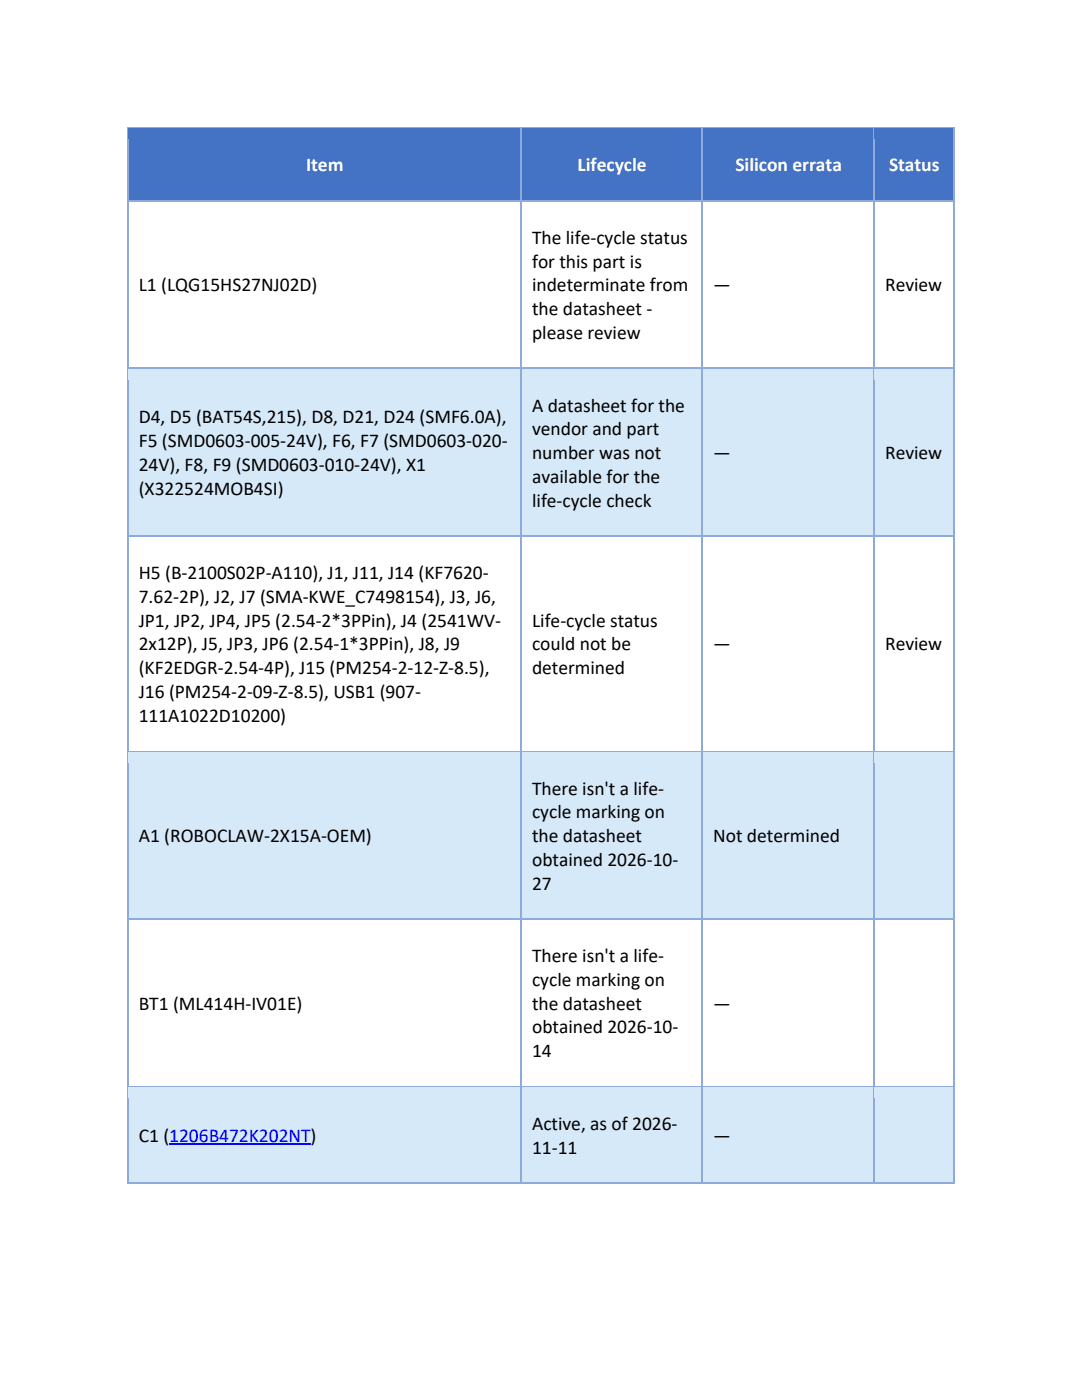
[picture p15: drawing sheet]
<svg xmlns="http://www.w3.org/2000/svg" width="216mm" height="279mm" viewBox="0 0 216 279" stroke-linecap="round" stroke-linejoin="round" font-family="sans-serif">
<defs><g id="words">
<g font-size="3.9" fill="#fff">
<text x="61.1" y="34.1">Item</text>
<text x="115.3" y="34.1">Lifecycle</text>
<text x="146.7" y="34.1">Silicon errata</text>
<text x="177.4" y="34.1">Status</text>
</g>
<g font-size="3.9">
<text x="106.2" y="48.7">The life-cycle status</text>
<text x="106.2" y="53.4">for this part is</text>
<text x="27.7" y="58.2">L1 (LQG15HS27NJ02D)</text>
<text x="106.2" y="58.2">indeterminate from</text>
<text x="142.3" y="58.2">—</text>
<text x="176.6" y="58.2">Review</text>
<text x="106.2" y="62.9">the datasheet -</text>
<text x="106.2" y="67.6">please review</text>
<text x="106.2" y="82.1">A datasheet for the</text>
<text x="27.7" y="84.5">D4, D5 (BAT54S,215), D8, D21, D24 (SMF6.0A),</text>
<text x="27.7" y="89.2">F5 (SMD0603-005-24V), F6, F7 (SMD0603-020-</text>
<text x="106.2" y="86.9">vendor and part</text>
<text x="27.7" y="94">24V), F8, F9 (SMD0603-010-24V), X1</text>
<text x="106.2" y="91.6">number was not</text>
<text x="142.3" y="91.6">—</text>
<text x="176.6" y="91.6">Review</text>
<text x="27.7" y="98.7">(X322524MOB4SI)</text>
<text x="106.2" y="96.4">available for the</text>
<text x="106.2" y="101.1">life-cycle check</text>
<text x="27.7" y="115.6">H5 (B-2100S02P-A110), J1, J11, J14 (KF7620-</text>
<text x="27.7" y="120.4">7.62-2P), J2, J7 (SMA-KWE_C7498154), J3, J6,</text>
<text x="27.7" y="125.1">JP1, JP2, JP4, JP5 (2.54-2*3PPin), J4 (2541WV-</text>
<text x="106.2" y="125.1">Life-cycle status</text>
<text x="27.7" y="129.8">2x12P), J5, JP3, JP6 (2.54-1*3PPin), J8, J9</text>
<text x="106.2" y="129.8">could not be</text>
<text x="142.3" y="129.8">—</text>
<text x="176.6" y="129.8">Review</text>
<text x="27.7" y="134.5">(KF2EDGR-2.54-4P), J15 (PM254-2-12-Z-8.5),</text>
<text x="106.2" y="134.5">determined</text>
<text x="27.7" y="139.3">J16 (PM254-2-09-Z-8.5), USB1 (907-</text>
<text x="27.7" y="144">111A1022D10200)</text>
<text x="106.2" y="158.6">There isn't a life-</text>
<text x="106.2" y="163.3">cycle marking on</text>
<text x="27.7" y="168.1">A1 (ROBOCLAW-2X15A-OEM)</text>
<text x="106.2" y="168.1">the datasheet</text>
<text x="106.2" y="172.8">obtained 2026-10-</text>
<text x="142.3" y="168.1">Not determined</text>
<text x="106.2" y="177.5">27</text>
<text x="106.2" y="192">There isn't a life-</text>
<text x="106.2" y="196.8">cycle marking on</text>
<text x="27.7" y="201.5">BT1 (ML414H-IV01E)</text>
<text x="106.2" y="201.5">the datasheet</text>
<text x="142.3" y="201.5">—</text>
<text x="106.2" y="206.2">obtained 2026-10-</text>
<text x="106.2" y="211">14</text>
<text x="27.7" y="227.8">C1 (1206B472K202NT)</text>
<text x="106.2" y="225.5">Active, as of 2026-</text>
<text x="142.3" y="227.8">—</text>
<text x="106.2" y="230.3">11-11</text>
</g>
</g></defs>
<g fill="#4472c4">
<path d="M25.7 25.7h78.2v14.3h-78.2z"/>
<path d="M27.7 27.8h74.2v10h-74.2z"/>
<path d="M104.1 25.7h35.9v14.3h-35.9z"/>
<path d="M106.2 27.8h31.9v10h-31.9z"/>
<path d="M140.3 25.7h34.1v14.3h-34.1z"/>
<path d="M142.3 27.8h30.1v10h-30.1z"/>
<path d="M174.7 25.7h15.5v14.3h-15.5z"/>
<path d="M176.6 27.8h11.6v10h-11.6z"/>
</g>
<path d="M25.5 25.4v2.4" fill="none" stroke="#8eaadb" stroke-width=".25"/>
<path d="M25.4 25.4h.3v.3h-.3z" fill="#8eaadb"/>
<path d="M25.7 25.5h78.2" fill="none" stroke="#8eaadb" stroke-width=".25"/>
<path d="M25.7 25.7h78.2v2.1h-78.2z" fill="#4472c4"/>
<path d="M104 25.7v2.1" fill="none" stroke="#8eaadb" stroke-width=".25"/>
<path d="M103.9 25.4h.2v.3h-.2z" fill="#8eaadb"/>
<path d="M104.1 25.5h35.9" fill="none" stroke="#8eaadb" stroke-width=".25"/>
<path d="M104.1 25.7h35.9v2.1h-35.9z" fill="#4472c4"/>
<path d="M140.2 25.7v2.1" fill="none" stroke="#8eaadb" stroke-width=".25"/>
<path d="M140 25.4h.3v.3h-.3z" fill="#8eaadb"/>
<path d="M140.3 25.5h34" fill="none" stroke="#8eaadb" stroke-width=".25"/>
<path d="M140.3 25.7h34v2.1h-34z" fill="#4472c4"/>
<path d="M174.5 25.7v2.1" fill="none" stroke="#8eaadb" stroke-width=".25"/>
<path d="M174.3 25.4h.3v.3h-.3z" fill="#8eaadb"/>
<path d="M174.6 25.5h15.6" fill="none" stroke="#8eaadb" stroke-width=".25"/>
<path d="M174.6 25.7h15.6v2.1h-15.6z" fill="#4472c4"/>
<path d="M190.3 25.4v2.4" fill="none" stroke="#8eaadb" stroke-width=".25"/>
<path d="M190.2 25.4h.2v.3h-.2z" fill="#8eaadb"/>
<path d="M25.6 37.8h78.5v2.2h-78.5z" fill="#4472c4"/>
<path d="M25.5 27.8v12.2" fill="none" stroke="#8eaadb" stroke-width=".25"/>
<path d="M104.1 37.8h36.1v2.2h-36.1z" fill="#4472c4"/>
<path d="M104 27.8v12.2" fill="none" stroke="#8eaadb" stroke-width=".25"/>
<path d="M140.2 37.8h34.3v2.2h-34.3z" fill="#4472c4"/>
<path d="M140.2 27.8v12.2" fill="none" stroke="#8eaadb" stroke-width=".25"/>
<path d="M174.5 37.8h15.8v2.2h-15.8z" fill="#4472c4"/>
<path d="M25.5 40v33.4M104 40v33.4M140.2 40v33.4M174.5 27.8v45.6M190.3 27.8v45.6M25.7 40.1h78.2M104.1 40.1h35.9M140.3 40.1h34M174.6 40.1h15.6" fill="none" stroke="#8eaadb" stroke-width=".25"/>
<g fill="#d6e9f8">
<path d="M25.7 73.7h78.2v33.1h-78.2z"/>
<path d="M27.7 78.1h74.2v7.4h-74.2z"/>
<path d="M27.7 85.5h74.2v4.8h-74.2z"/>
<path d="M27.7 90.3h74.2v4.7h-74.2z"/>
<path d="M27.7 95h74.2v7.4h-74.2z"/>
<path d="M104.1 73.7h35.9v33.1h-35.9z"/>
<path d="M106.2 75.8h31.9v7.3h-31.9z"/>
<path d="M106.2 83.1h31.9v4.8h-31.9z"/>
<path d="M106.2 87.9h31.9v4.7h-31.9z"/>
<path d="M106.2 92.6h31.9v4.8h-31.9z"/>
<path d="M106.2 97.4h31.9v7.3h-31.9z"/>
<path d="M140.3 73.7h34.1v33.1h-34.1z"/>
<path d="M142.3 85.3h30.1v9.9h-30.1z"/>
<path d="M174.7 73.7h15.5v33.1h-15.5z"/>
<path d="M176.6 85.3h11.6v9.9h-11.6z"/>
</g>
<path d="M25.5 73.4v2.4M25.7 73.5h78.2" fill="none" stroke="#8eaadb" stroke-width=".25"/>
<path d="M25.7 73.7h78.2v2.1h-78.2z" fill="#d6e9f8"/>
<path d="M104 73.4v2.4M104.1 73.5h35.9" fill="none" stroke="#8eaadb" stroke-width=".25"/>
<path d="M104.1 73.7h35.9v2.1h-35.9z" fill="#d6e9f8"/>
<path d="M140.2 73.4v2.4M140.3 73.5h34" fill="none" stroke="#8eaadb" stroke-width=".25"/>
<path d="M140.3 73.7h34v2.1h-34z" fill="#d6e9f8"/>
<path d="M174.5 73.4v2.4M174.6 73.5h15.6" fill="none" stroke="#8eaadb" stroke-width=".25"/>
<path d="M174.6 73.7h15.6v2.1h-15.6z" fill="#d6e9f8"/>
<path d="M190.3 73.4v2.4" fill="none" stroke="#8eaadb" stroke-width=".25"/>
<path d="M25.6 104.7h78.5v2.1h-78.5z" fill="#d6e9f8"/>
<path d="M25.5 75.8v31" fill="none" stroke="#8eaadb" stroke-width=".25"/>
<path d="M104.1 104.7h36.1v2.1h-36.1z" fill="#d6e9f8"/>
<path d="M104 75.8v31" fill="none" stroke="#8eaadb" stroke-width=".25"/>
<path d="M140.2 104.7h34.3v2.1h-34.3z" fill="#d6e9f8"/>
<path d="M140.2 75.8v31" fill="none" stroke="#8eaadb" stroke-width=".25"/>
<path d="M174.5 104.7h15.8v2.1h-15.8z" fill="#d6e9f8"/>
<path d="M174.5 75.8v74.1M190.3 75.8v74.1M25.5 106.8v43.1M25.7 107h78.2M104 106.8v43.1M104.1 107h35.9M140.2 106.8v43.1M140.3 107h34M174.6 107h15.6" fill="none" stroke="#8eaadb" stroke-width=".25"/>
<g fill="#d6e9f8">
<path d="M25.7 150.1h78.2v33.2h-78.2z"/>
<path d="M27.7 161.7h74.2v10h-74.2z"/>
<path d="M104.1 150.1h35.9v33.2h-35.9z"/>
<path d="M106.2 152.2h31.9v7.4h-31.9z"/>
<path d="M106.2 159.6h31.9v4.7h-31.9z"/>
<path d="M106.2 164.3h31.9v4.8h-31.9z"/>
<path d="M106.2 169.1h31.9v4.7h-31.9z"/>
<path d="M106.2 173.8h31.9v7.4h-31.9z"/>
<path d="M140.3 150.1h34.1v33.2h-34.1z"/>
<path d="M142.3 161.7h30.1v10h-30.1z"/>
<path d="M174.7 150.1h15.5v33.2h-15.5z"/>
<path d="M176.6 161.5h11.6v10.3h-11.6z"/>
</g>
<path d="M25.5 149.9v2.3M25.7 150h78.2" fill="none" stroke="#8eaadb" stroke-width=".25"/>
<path d="M25.7 150.1h78.2v2.1h-78.2z" fill="#d6e9f8"/>
<path d="M104 149.9v2.3M104.1 150h35.9" fill="none" stroke="#8eaadb" stroke-width=".25"/>
<path d="M104.1 150.1h35.9v2.1h-35.9z" fill="#d6e9f8"/>
<path d="M140.2 149.9v2.3M140.3 150h34" fill="none" stroke="#8eaadb" stroke-width=".25"/>
<path d="M140.3 150.1h34v2.1h-34z" fill="#d6e9f8"/>
<path d="M174.5 149.9v2.3M174.6 150h15.6" fill="none" stroke="#8eaadb" stroke-width=".25"/>
<path d="M174.6 150.1h15.6v2.1h-15.6z" fill="#d6e9f8"/>
<path d="M190.3 149.9v2.3" fill="none" stroke="#8eaadb" stroke-width=".25"/>
<path d="M25.6 181.2h78.5v2.1h-78.5z" fill="#d6e9f8"/>
<path d="M25.5 152.2v31.1" fill="none" stroke="#8eaadb" stroke-width=".25"/>
<path d="M104.1 181.2h36.1v2.1h-36.1z" fill="#d6e9f8"/>
<path d="M104 152.2v31.1" fill="none" stroke="#8eaadb" stroke-width=".25"/>
<path d="M140.2 181.2h34.3v2.1h-34.3z" fill="#d6e9f8"/>
<path d="M140.2 152.2v31.1" fill="none" stroke="#8eaadb" stroke-width=".25"/>
<path d="M174.5 181.2h15.8v2.1h-15.8z" fill="#d6e9f8"/>
<path d="M174.5 152.2v64.5M190.3 152.2v64.5M25.5 183.3v33.4M25.7 183.4h78.2M104 183.3v33.4M104.1 183.4h35.9M140.2 183.3v33.4M140.3 183.4h34M174.6 183.4h15.6" fill="none" stroke="#8eaadb" stroke-width=".25"/>
<g fill="#d6e9f8">
<path d="M25.7 217h78.2v19.1h-78.2z"/>
<path d="M27.7 221.5h74.2v10.1h-74.2z"/>
</g>
<path d="M33.8 228.4h28.2" fill="none" stroke="#00f" stroke-width=".25"/>
<g fill="#d6e9f8">
<path d="M104.1 217h35.9v19.1h-35.9z"/>
<path d="M106.2 219.1h31.9v7.5h-31.9z"/>
<path d="M106.2 226.6h31.9v7.3h-31.9z"/>
<path d="M140.3 217h34.1v19.1h-34.1z"/>
<path d="M142.3 221.5h30.1v10.1h-30.1z"/>
<path d="M174.7 217h15.5v19.1h-15.5z"/>
<path d="M176.6 221.4h11.6v10.2h-11.6z"/>
</g>
<path d="M25.5 216.7v2.4M25.7 216.9h78.2" fill="none" stroke="#8eaadb" stroke-width=".25"/>
<path d="M25.7 217h78.2v2.1h-78.2z" fill="#d6e9f8"/>
<path d="M104 216.7v2.4M104.1 216.9h35.9" fill="none" stroke="#8eaadb" stroke-width=".25"/>
<path d="M104.1 217h35.9v2.1h-35.9z" fill="#d6e9f8"/>
<path d="M140.2 216.7v2.4M140.3 216.9h34" fill="none" stroke="#8eaadb" stroke-width=".25"/>
<path d="M140.3 217h34v2.1h-34z" fill="#d6e9f8"/>
<path d="M174.5 216.7v2.4M174.6 216.9h15.6" fill="none" stroke="#8eaadb" stroke-width=".25"/>
<path d="M174.6 217h15.6v2.1h-15.6z" fill="#d6e9f8"/>
<path d="M190.3 216.7v2.4" fill="none" stroke="#8eaadb" stroke-width=".25"/>
<path d="M25.6 233.9h78.5v2.2h-78.5z" fill="#d6e9f8"/>
<path d="M25.5 219.1v17" fill="none" stroke="#8eaadb" stroke-width=".25"/>
<path d="M25.4 236.1h.3v.2h-.3z" fill="#8eaadb"/>
<path d="M25.7 236.2h78.2" fill="none" stroke="#8eaadb" stroke-width=".25"/>
<path d="M104.1 233.9h36.1v2.2h-36.1z" fill="#d6e9f8"/>
<path d="M104 219.1v17" fill="none" stroke="#8eaadb" stroke-width=".25"/>
<path d="M103.9 236.1h.2v.2h-.2z" fill="#8eaadb"/>
<path d="M104.1 236.2h35.9" fill="none" stroke="#8eaadb" stroke-width=".25"/>
<path d="M140.2 233.9h34.3v2.2h-34.3z" fill="#d6e9f8"/>
<path d="M140.2 219.1v17" fill="none" stroke="#8eaadb" stroke-width=".25"/>
<path d="M140 236.1h.3v.2h-.3z" fill="#8eaadb"/>
<path d="M140.3 236.2h34" fill="none" stroke="#8eaadb" stroke-width=".25"/>
<path d="M174.5 233.9h15.8v2.2h-15.8z" fill="#d6e9f8"/>
<path d="M174.5 219.1v17" fill="none" stroke="#8eaadb" stroke-width=".25"/>
<path d="M174.3 236.1h.3v.2h-.3z" fill="#8eaadb"/>
<path d="M190.3 219.1v17M174.6 236.2h15.6" fill="none" stroke="#8eaadb" stroke-width=".25"/>
<path d="M190.2 236.1h.2v.2h-.2z" fill="#8eaadb"/>
<use href="#words"/>
</svg>
